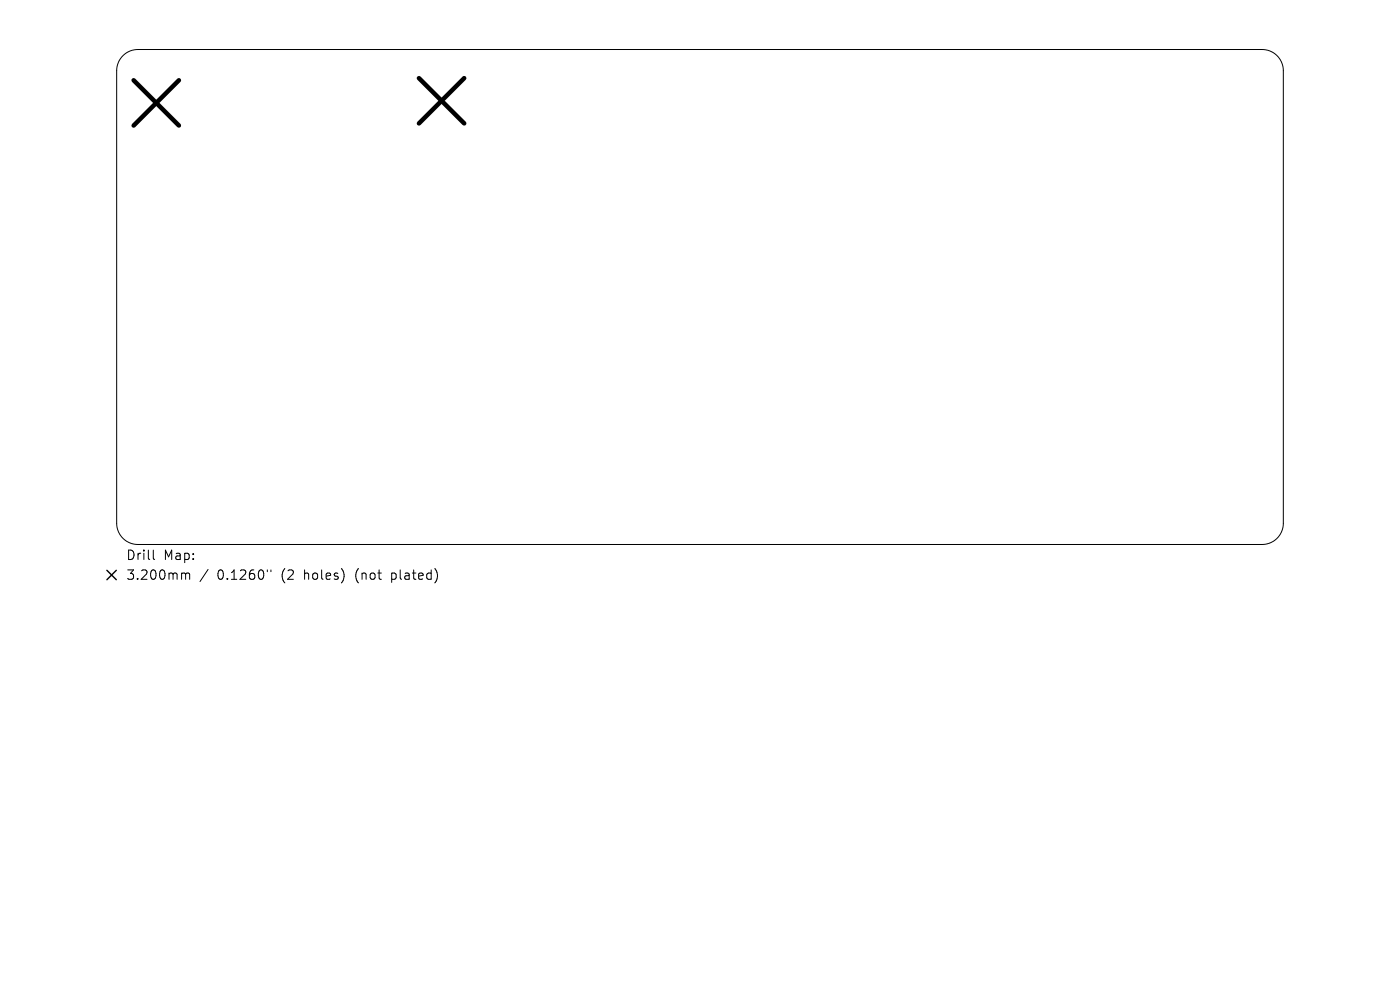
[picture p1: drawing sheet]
<svg xmlns="http://www.w3.org/2000/svg" width="297mm" height="210mm" viewBox="0 0 297 210" stroke-linecap="round" stroke-linejoin="round" font-family="sans-serif">
<defs><g id="words">
<g font-size="2.8">
<text x="26.7" y="119.1">Drill</text>
<text x="34.7" y="119.1">Map:</text>
<text x="26.7" y="123.3">3.200mm</text>
<text x="46.1" y="123.3">0.1260&quot;</text>
<text x="59.8" y="123.3">(2</text>
<text x="64.8" y="123.3">holes)</text>
<text x="75.9" y="123.3">(not</text>
<text x="83.7" y="123.3">plated)</text>
</g>
</g></defs>
<path d="M26.1 11.8a4.5 4.5 0 0 1 3.2-1.3h238.5a4.5 4.5 0 0 1 4.4 4.5v96a4.5 4.5 0 0 1-4.4 4.5h-238.5a4.5 4.5 0 0 1-4.5-4.5v-96a4.5 4.5 0 0 1 1.3-3.2zM32.5 116.7v1.7l.3 .3M38.8 121.6h.3l.3 .2M39.4 121.8l.3-.2 .4 .1 .1 1.2M39.4 121.8v1.1M44.1 120.8l-1.7 2.6M56.7 120.9v.4M57.5 120.9v.4" fill="none" stroke="#000" stroke-width=".21"/>
<path d="M28.4 17l9.6 9.6M38 17l-9.6 9.6M88.9 16.6l9.6 9.6M98.5 16.6l-9.6 9.6" fill="none" stroke="#000" stroke-width=".96"/>
<path d="M22.7 121l2 2M24.7 121l-2 2" fill="none" stroke="#000" stroke-width=".3"/>
<use href="#words"/>
</svg>
